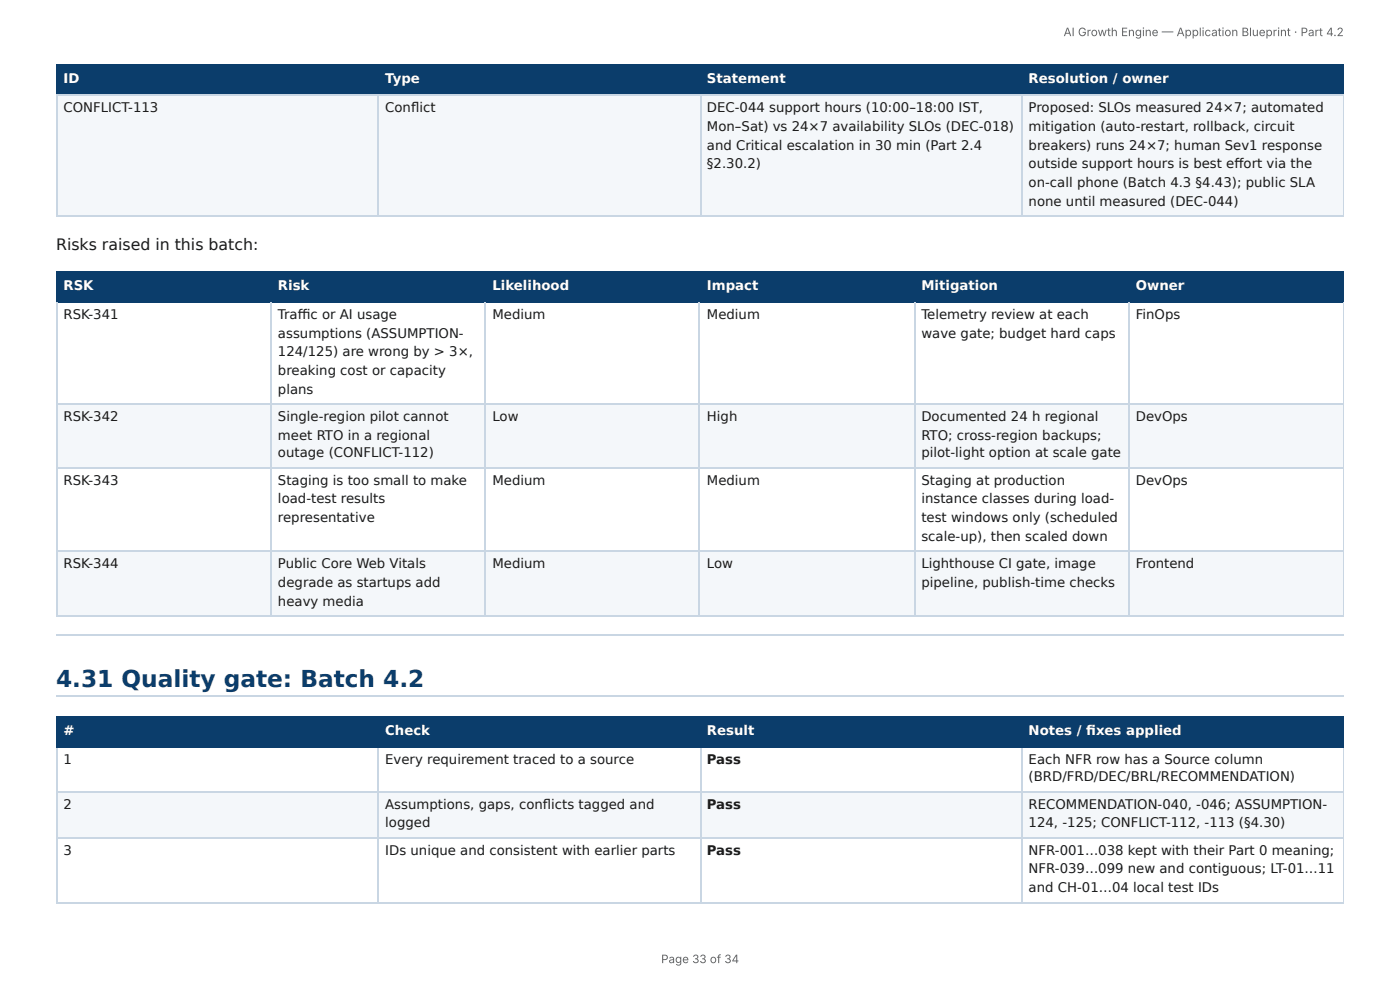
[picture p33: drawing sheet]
<svg xmlns="http://www.w3.org/2000/svg" width="297mm" height="210mm" viewBox="0 0 297 210" stroke-linecap="round" stroke-linejoin="round" font-family="sans-serif">
<defs><g id="words">
<text font-size="4.9" fill="#0b3d6b" x="11.9" y="145.8">4.31 Quality gate: Batch 4.2</text>
<text font-size="3.3" fill="#1a1a1a" x="11.9" y="53.2">Risks raised in this batch:</text>
<g font-size="2.8" fill="#fff">
<text x="13.5" y="17.7">ID</text>
<text x="81.8" y="17.7">Type</text>
<text x="150.2" y="17.7">Statement</text>
<text x="218.5" y="17.7">Resolution / owner</text>
<text x="13.5" y="61.6">RSK</text>
<text x="59" y="61.6">Risk</text>
<text x="104.6" y="61.6">Likelihood</text>
<text x="150.1" y="61.6">Impact</text>
<text x="195.7" y="61.6">Mitigation</text>
<text x="241.2" y="61.6">Owner</text>
<text x="13.5" y="156.1">#</text>
<text x="81.8" y="156.1">Check</text>
<text x="150.2" y="156.1">Result</text>
<text x="218.5" y="156.1">Notes / fi xes applied</text>
</g>
<g font-size="2.8" fill="#1a1a1a">
<text x="13.5" y="23.8">CONFLICT-113</text>
<text x="81.8" y="23.8">Confl ict</text>
<text x="150.2" y="23.8">DEC-044 support hours (10:00–18:00 IST,</text>
<text x="218.5" y="23.8">Proposed: SLOs measured 24×7; automated</text>
<text x="150.2" y="27.8">Mon–Sat) vs 24×7 availability SLOs (DEC-018)</text>
<text x="218.5" y="27.8">mitigation (auto-restart, rollback, circuit</text>
<text x="150.2" y="31.8">and Critical escalation in 30 min (Part 2.4</text>
<text x="150.2" y="35.7">§2.30.2)</text>
<text x="218.5" y="31.8">breakers) runs 24×7; human Sev1 response</text>
<text x="218.5" y="35.7">outside support hours is best eff ort via the</text>
<text x="218.5" y="39.7">on-call phone (Batch 4.3 §4.43); public SLA</text>
<text x="218.5" y="43.7">none until measured (DEC-044)</text>
<text x="13.5" y="67.7">RSK-341</text>
<text x="59" y="67.7">Traffi c or AI usage</text>
<text x="59" y="71.7">assumptions (ASSUMPTION-</text>
<text x="104.6" y="67.7">Medium</text>
<text x="150.1" y="67.7">Medium</text>
<text x="195.7" y="67.7">Telemetry review at each</text>
<text x="195.7" y="71.7">wave gate; budget hard caps</text>
<text x="241.2" y="67.7">FinOps</text>
<text x="59" y="75.7">124/125) are wrong by &gt; 3×,</text>
<text x="59" y="79.6">breaking cost or capacity</text>
<text x="59" y="83.6">plans</text>
<text x="13.5" y="89.4">RSK-342</text>
<text x="59" y="89.4">Single-region pilot cannot</text>
<text x="104.6" y="89.4">Low</text>
<text x="150.1" y="89.4">High</text>
<text x="195.7" y="89.4">Documented 24 h regional</text>
<text x="241.2" y="89.4">DevOps</text>
<text x="59" y="93.4">meet RTO in a regional</text>
<text x="195.7" y="93.4">RTO; cross-region backups;</text>
<text x="59" y="97.1">outage (CONFLICT-112)</text>
<text x="195.7" y="97.1">pilot-light option at scale gate</text>
<text x="13.5" y="102.9">RSK-343</text>
<text x="59" y="102.9">Staging is too small to make</text>
<text x="59" y="106.9">load-test results</text>
<text x="104.6" y="102.9">Medium</text>
<text x="150.1" y="102.9">Medium</text>
<text x="195.7" y="102.9">Staging at production</text>
<text x="195.7" y="106.9">instance classes during load-</text>
<text x="241.2" y="102.9">DevOps</text>
<text x="59" y="110.9">representative</text>
<text x="195.7" y="110.9">test windows only (scheduled</text>
<text x="195.7" y="114.8">scale-up), then scaled down</text>
<text x="13.5" y="120.7">RSK-344</text>
<text x="59" y="120.7">Public Core Web Vitals</text>
<text x="59" y="124.6">degrade as startups add</text>
<text x="104.6" y="120.7">Medium</text>
<text x="150.1" y="120.7">Low</text>
<text x="195.7" y="120.7">Lighthouse CI gate, image</text>
<text x="195.7" y="124.6">pipeline, publish-time checks</text>
<text x="241.2" y="120.7">Frontend</text>
<text x="59" y="128.6">heavy media</text>
<text x="13.5" y="162.2">1</text>
<text x="81.8" y="162.2">Every requirement traced to a source</text>
<text x="150.2" y="162.2">Pass</text>
<text x="218.5" y="162.2">Each NFR row has a Source column</text>
<text x="218.5" y="165.9">(BRD/FRD/DEC/BRL/RECOMMENDATION)</text>
<text x="13.5" y="171.7">2</text>
<text x="81.8" y="171.7">Assumptions, gaps, confl icts tagged and</text>
<text x="150.2" y="171.7">Pass</text>
<text x="218.5" y="171.7">RECOMMENDATION-040, -046; ASSUMPTION-</text>
<text x="81.8" y="175.7">logged</text>
<text x="218.5" y="175.7">124, -125; CONFLICT-112, -113 (§4.30)</text>
<text x="13.5" y="181.5">3</text>
<text x="81.8" y="181.5">IDs unique and consistent with earlier parts</text>
<text x="150.2" y="181.5">Pass</text>
<text x="218.5" y="181.5">NFR-001…038 kept with their Part 0 meaning;</text>
<text x="218.5" y="185.5">NFR-039…099 new and contiguous; LT-01…11</text>
<text x="218.5" y="189.4">and CH-01…04 local test IDs</text>
</g>
<g font-size="2.5" fill="#666">
<text x="225.9" y="7.7">AI Growth Engine — Application Blueprint · Part 4.2</text>
<text x="140.4" y="204.5">Page 33 of 34</text>
</g>
</g></defs>
<g fill="#0b3d6b">
<path d="M12.2 14h68.2v6.1h-68.2z"/>
<path d="M80.4 14h68.3v6.1h-68.3z"/>
<path d="M148.7 14h68.3v6.1h-68.3z"/>
<path d="M217 14h68.4v6.1h-68.4z"/>
</g>
<g fill="#f4f7fa">
<path d="M12.2 20.1h68.2v25.7h-68.2z"/>
<path d="M80.4 20.1h68.3v25.7h-68.3z"/>
<path d="M148.7 20.1h68.3v25.7h-68.3z"/>
<path d="M217 20.1h68.4v25.7h-68.4z"/>
</g>
<path d="M11.9 13.9h273.5M12 13.8v6.6M80.3 13.8v6.6M148.8 13.8v6.6M217.1 13.8v6.6M11.9 20.2h273.5" fill="none" stroke="#0b3d6b" stroke-width=".26"/>
<path d="M285.3 13.8v6.6" fill="none" stroke="#0b3d6b" stroke-width=".21"/>
<path d="M11.9 20.2h273.5M12 20.4v25.6M80.3 20.4v25.6M148.8 20.4v25.6M217.1 20.4v25.6M11.9 45.9h273.5" fill="none" stroke="#c9d6e3" stroke-width=".26"/>
<path d="M285.3 20.4v25.6" fill="none" stroke="#c9d6e3" stroke-width=".21"/>
<g fill="#0b3d6b">
<path d="M12.2 57.7h45.5v6.3h-45.5z"/>
<path d="M57.7 57.7h45.5v6.3h-45.5z"/>
<path d="M103.2 57.7h45.5v6.3h-45.5z"/>
<path d="M148.7 57.7h45.5v6.3h-45.5z"/>
<path d="M194.2 57.7h45.5v6.3h-45.5z"/>
<path d="M239.7 57.7h45.7v6.3h-45.7z"/>
</g>
<g fill="#f4f7fa">
<path d="M12.2 85.7h45.5v13.8h-45.5z"/>
<path d="M57.7 85.7h45.5v13.8h-45.5z"/>
<path d="M103.2 85.7h45.5v13.8h-45.5z"/>
<path d="M148.7 85.7h45.5v13.8h-45.5z"/>
<path d="M194.2 85.7h45.5v13.8h-45.5z"/>
<path d="M239.7 85.7h45.7v13.8h-45.7z"/>
<path d="M12.2 117.2h45.5v13.5h-45.5z"/>
<path d="M57.7 117.2h45.5v13.5h-45.5z"/>
<path d="M103.2 117.2h45.5v13.5h-45.5z"/>
<path d="M148.7 117.2h45.5v13.5h-45.5z"/>
<path d="M194.2 117.2h45.5v13.5h-45.5z"/>
<path d="M239.7 117.2h45.7v13.5h-45.7z"/>
</g>
<path d="M11.9 57.8h273.5M12 57.7v6.6M57.5 57.7v6.6M103.1 57.7v6.6M148.6 57.7v6.6M194.3 57.7v6.6M239.8 57.7v6.6M11.9 64.2h273.5" fill="none" stroke="#0b3d6b" stroke-width=".26"/>
<path d="M285.3 57.7v6.6" fill="none" stroke="#0b3d6b" stroke-width=".21"/>
<path d="M12 64.3v66.7M57.5 64.3v66.7M103.1 64.3v66.7M148.6 64.3v66.7M194.3 64.3v66.7M239.8 64.3v66.7M11.9 85.9h273.5M11.9 99.4h273.5M11.9 117.1h273.5M11.9 130.8h273.5M11.9 134.8h273.5M11.9 147.8h273.5" fill="none" stroke="#c9d6e3" stroke-width=".26"/>
<path d="M285.3 64.3v66.7" fill="none" stroke="#c9d6e3" stroke-width=".21"/>
<g fill="#0b3d6b">
<path d="M12.2 152.1h68.2v6.4h-68.2z"/>
<path d="M80.4 152.1h68.3v6.4h-68.3z"/>
<path d="M148.7 152.1h68.3v6.4h-68.3z"/>
<path d="M217 152.1h68.4v6.4h-68.4z"/>
</g>
<g fill="#f4f7fa">
<path d="M12.2 168.3h68.2v9.8h-68.2z"/>
<path d="M80.4 168.3h68.3v9.8h-68.3z"/>
<path d="M148.7 168.3h68.3v9.8h-68.3z"/>
<path d="M217 168.3h68.4v9.8h-68.4z"/>
</g>
<path d="M11.9 152.3h273.5M11.9 158.6h273.5M12 152.1v6.7M80.3 152.1v6.7M148.8 152.1v6.7M217.1 152.1v6.7" fill="none" stroke="#0b3d6b" stroke-width=".26"/>
<path d="M285.3 152.1v6.7" fill="none" stroke="#0b3d6b" stroke-width=".21"/>
<path d="M12 158.8v33M80.3 158.8v33M148.8 158.8v33M217.1 158.8v33M11.9 168.1h273.5M11.9 177.9h273.5M11.9 191.7h273.5" fill="none" stroke="#c9d6e3" stroke-width=".26"/>
<path d="M285.3 158.8v33" fill="none" stroke="#c9d6e3" stroke-width=".21"/>
<use href="#words"/>
</svg>
